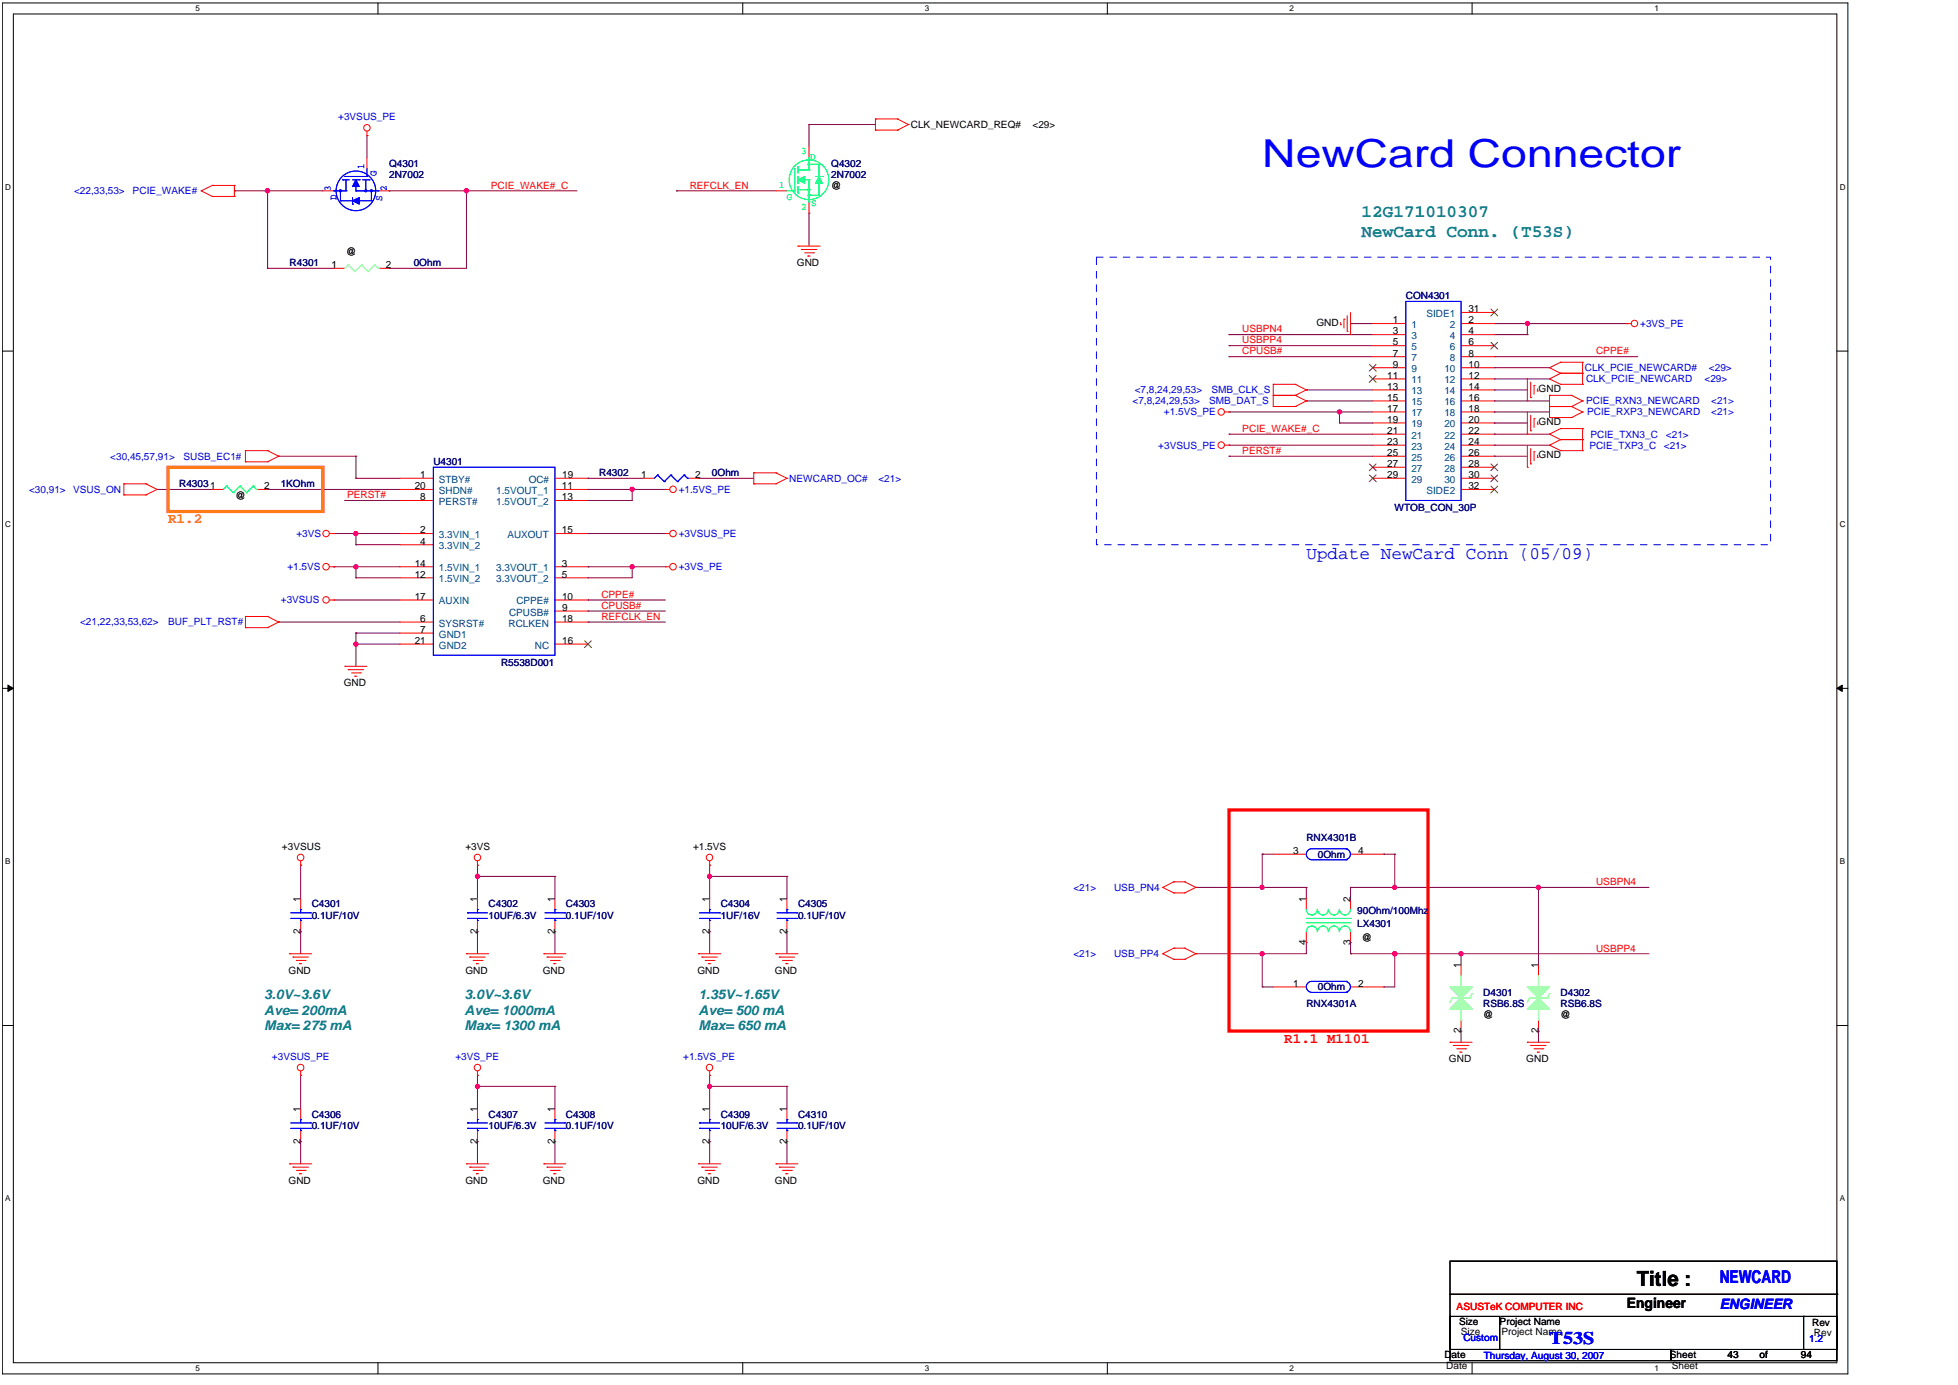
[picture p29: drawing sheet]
<svg xmlns="http://www.w3.org/2000/svg" width="297mm" height="210mm" viewBox="0 0 297 210" stroke-linecap="round" stroke-linejoin="round" font-family="sans-serif">
<defs><g id="words">
<text font-size="5.9" fill="#00f" x="191.5" y="25.3">NewCard Connector</text>
<text font-size="3.2" x="248.3" y="195">Title :</text>
<g font-size="2.7" fill="#008080">
<text x="206.5" y="32.9">12G171010307</text>
<text x="206.5" y="35.9">NewCard Conn. (T53S)</text>
</g>
<g font-size="2.7" fill="#00f">
<text x="198.2" y="84.7">Update NewCard Conn (05/09)</text>
<text x="260.9" y="194.6">NEWCARD</text>
<text x="235" y="203.8">T53S</text>
</g>
<text font-size="2.2" fill="#ff8000" x="25.5" y="79.4">R1.2</text>
<text font-size="2.2" fill="#f00" x="194.8" y="158.1">R1.1 M1101</text>
<text font-size="2.2" x="246.8" y="198.3">Engineer</text>
<text font-size="2.2" fill="#00f" x="260.9" y="198.5">ENGINEER</text>
<g font-size="2" fill="#008080">
<text x="40.1" y="151.5">3.0V~3.6V</text>
<text x="40.1" y="153.9">Ave= 200mA</text>
<text x="70.5" y="151.5">3.0V~3.6V</text>
<text x="70.5" y="153.9">Ave= 1000mA</text>
<text x="106" y="151.5">1.35V~1.65V</text>
<text x="106" y="153.9">Ave= 500 mA</text>
<text x="40.1" y="156.2">Max= 275 mA</text>
<text x="70.5" y="156.2">Max= 1300 mA</text>
<text x="106" y="156.2">Max= 650 mA</text>
</g>
<g font-size="1.5" fill="#00f">
<text x="51.3" y="18.2">+3VSUS_PE</text>
<text x="11.2" y="29.5">&lt;22,33,53&gt;</text>
<text x="20.1" y="29.5">PCIE_WAKE#</text>
<text x="50.2" y="28.9" transform="rotate(-90 50.2 28.9)">3</text>
<text x="55.3" y="25.6" transform="rotate(-90 55.3 25.6)">1</text>
<text x="57.1" y="26.8" transform="rotate(-90 57.1 26.8)">G</text>
<text x="58.7" y="28.9" transform="rotate(-90 58.7 28.9)">2</text>
<text x="51" y="30.3" transform="rotate(-90 51 30.3)">D</text>
<text x="58" y="30.4" transform="rotate(-90 58 30.4)">S</text>
<text x="248.8" y="49.6">+3VS_PE</text>
<text x="172.1" y="59.6">&lt;7,8,24,29,53&gt;</text>
<text x="183.7" y="59.6">SMB_CLK_S</text>
<text x="240.4" y="56.3">CLK_PCIE_NEWCARD#</text>
<text x="240.6" y="58">CLK_PCIE_NEWCARD</text>
<text x="258.5" y="58">&lt;29&gt;</text>
<text x="259.2" y="56.3">&lt;29&gt;</text>
<text x="171.8" y="61.3">&lt;7,8,24,29,53&gt;</text>
<text x="176.5" y="63">+1.5VS_PE</text>
<text x="183.4" y="61.3">SMB_DAT_S</text>
<text x="240.6" y="61.3">PCIE_RXN3_NEWCARD</text>
<text x="240.7" y="63">PCIE_RXP3_NEWCARD</text>
<text x="259.6" y="63">&lt;21&gt;</text>
<text x="259.6" y="61.3">&lt;21&gt;</text>
<text x="16.7" y="69.7">&lt;30,45,57,91&gt;</text>
<text x="27.8" y="69.7">SUSB_EC1#</text>
<text x="175.7" y="68">+3VSUS_PE</text>
<text x="241.1" y="68">PCIE_TXP3_C</text>
<text x="241.3" y="66.3">PCIE_TXN3_C</text>
<text x="252.4" y="68">&lt;21&gt;</text>
<text x="252.7" y="66.3">&lt;21&gt;</text>
<text x="4.4" y="74.7">&lt;30,91&gt;</text>
<text x="11.1" y="74.7">VSUS_ON</text>
<text x="102.9" y="74.7">+1.5VS_PE</text>
<text x="119.7" y="73">NEWCARD_OC#</text>
<text x="133.2" y="73">&lt;21&gt;</text>
<text x="45" y="81.4">+3VS</text>
<text x="102.9" y="81.4">+3VSUS_PE</text>
<text x="43.6" y="86.4">+1.5VS</text>
<text x="102.9" y="86.4">+3VS_PE</text>
<text x="12.1" y="94.8">&lt;21,22,33,53,62&gt;</text>
<text x="25.5" y="94.8">BUF_PLT_RST#</text>
<text x="42.6" y="91.5">+3VSUS</text>
<text x="162.8" y="135.1">&lt;21&gt;</text>
<text x="169" y="135.1">USB_PN4</text>
<text x="162.8" y="145.1">&lt;21&gt;</text>
<text x="169" y="145.1">USB_PP4</text>
<text x="41.2" y="160.7">+3VSUS_PE</text>
<text x="69.1" y="160.7">+3VS_PE</text>
<text x="103.6" y="160.7">+1.5VS_PE</text>
<text x="222" y="203.3">Custom</text>
<text x="274.4" y="203.5">1.2</text>
<text x="225.1" y="206">Thursday, August 30, 2007</text>
</g>
<g font-size="1.5" fill="#00ff80">
<text x="121.5" y="23.4">3</text>
<text x="118.2" y="28.5">1</text>
<text x="122.9" y="24.2">D</text>
<text x="119.4" y="30.3">G</text>
<text x="121.5" y="31.8">2</text>
<text x="123" y="31.2">S</text>
</g>
<g font-size="1.5">
<text x="138.1" y="19.4">CLK_NEWCARD_REQ#</text>
<text x="156.6" y="19.4">&lt;29&gt;</text>
<text x="126.1" y="28.7">@</text>
<text x="50.3" y="40.7">1</text>
<text x="52.5" y="38.7">@</text>
<text x="58.5" y="40.7">2</text>
<text x="120.9" y="40.3">GND</text>
<text x="222.7" y="47.3">31</text>
<text x="199.7" y="49.4">GND</text>
<text x="211.3" y="52.4">5</text>
<text x="211.3" y="50.7">3</text>
<text x="211.3" y="49">1</text>
<text x="222.8" y="52.4">6</text>
<text x="222.8" y="50.7">4</text>
<text x="222.8" y="49">2</text>
<text x="210.4" y="59.1">13</text>
<text x="210.4" y="57.4">11</text>
<text x="211.3" y="55.7">9</text>
<text x="211.3" y="54.1">7</text>
<text x="222.8" y="59.1">14</text>
<text x="222.8" y="57.4">12</text>
<text x="222.8" y="55.7">10</text>
<text x="222.8" y="54.1">8</text>
<text x="233.4" y="59.5">GND</text>
<text x="210.4" y="65.8">21</text>
<text x="210.4" y="64.1">19</text>
<text x="210.4" y="62.4">17</text>
<text x="210.4" y="60.8">15</text>
<text x="222.8" y="65.8">22</text>
<text x="222.8" y="64.1">20</text>
<text x="222.8" y="62.4">18</text>
<text x="222.8" y="60.8">16</text>
<text x="233.4" y="64.5">GND</text>
<text x="210.4" y="70.8">27</text>
<text x="210.4" y="69.1">25</text>
<text x="210.4" y="67.5">23</text>
<text x="222.8" y="70.8">28</text>
<text x="222.8" y="69.1">26</text>
<text x="222.8" y="67.5">24</text>
<text x="233.4" y="69.5">GND</text>
<text x="35.7" y="75.6">@</text>
<text x="40.1" y="74.2">2</text>
<text x="62.9" y="74.2">20</text>
<text x="63.8" y="75.9">8</text>
<text x="63.8" y="72.5">1</text>
<text x="85.2" y="75.9">13</text>
<text x="85.2" y="74.2">11</text>
<text x="85.3" y="72.5">19</text>
<text x="97.3" y="72.5">1</text>
<text x="105.4" y="72.5">2</text>
<text x="210.4" y="72.5">29</text>
<text x="222.7" y="74.2">32</text>
<text x="222.8" y="72.5">30</text>
<text x="63.8" y="82.6">4</text>
<text x="63.8" y="80.9">2</text>
<text x="85.2" y="80.9">15</text>
<text x="62.9" y="85.9">14</text>
<text x="62.9" y="87.6">12</text>
<text x="85.2" y="87.6">5</text>
<text x="85.2" y="85.9">3</text>
<text x="62.9" y="90.9">17</text>
<text x="63.8" y="96">7</text>
<text x="63.8" y="94.3">6</text>
<text x="85.2" y="94.3">18</text>
<text x="85.2" y="92.6">9</text>
<text x="85.3" y="90.9">10</text>
<text x="62.9" y="97.6">21</text>
<text x="85.3" y="97.6">16</text>
<text x="52.1" y="104.1">GND</text>
<text x="42.8" y="128.9">+3VSUS</text>
<text x="70.6" y="128.9">+3VS</text>
<text x="105.1" y="128.9">+1.5VS</text>
<text x="196.1" y="129.5">3</text>
<text x="206" y="129.5">4</text>
<text x="45.6" y="136.7" transform="rotate(-90 45.6 136.7)">1</text>
<text x="72.4" y="136.7" transform="rotate(-90 72.4 136.7)">1</text>
<text x="84.2" y="136.7" transform="rotate(-90 84.2 136.7)">1</text>
<text x="107.6" y="136.7" transform="rotate(-90 107.6 136.7)">1</text>
<text x="119.4" y="136.7" transform="rotate(-90 119.4 136.7)">1</text>
<text x="198.1" y="136.7" transform="rotate(-90 198.1 136.7)">1</text>
<text x="204.8" y="136.7" transform="rotate(-90 204.8 136.7)">2</text>
<text x="45.6" y="141.6" transform="rotate(-90 45.6 141.6)">2</text>
<text x="72.4" y="141.6" transform="rotate(-90 72.4 141.6)">2</text>
<text x="84.2" y="141.6" transform="rotate(-90 84.2 141.6)">2</text>
<text x="107.6" y="141.6" transform="rotate(-90 107.6 141.6)">2</text>
<text x="119.4" y="141.6" transform="rotate(-90 119.4 141.6)">2</text>
<text x="198.1" y="143.3" transform="rotate(-90 198.1 143.3)">4</text>
<text x="204.8" y="143.3" transform="rotate(-90 204.8 143.3)">3</text>
<text x="206.6" y="142.6">@</text>
<text x="43.8" y="147.6">GND</text>
<text x="70.6" y="147.6">GND</text>
<text x="82.3" y="147.6">GND</text>
<text x="105.8" y="147.6">GND</text>
<text x="117.5" y="147.6">GND</text>
<text x="196.1" y="149.6">1</text>
<text x="206" y="149.6">2</text>
<text x="221.6" y="146.8" transform="rotate(-90 221.6 146.8)">1</text>
<text x="233.4" y="146.8" transform="rotate(-90 233.4 146.8)">1</text>
<text x="225" y="154.4">@</text>
<text x="236.7" y="154.4">@</text>
<text x="219.8" y="161.1">GND</text>
<text x="221.6" y="156.7" transform="rotate(-90 221.6 156.7)">2</text>
<text x="231.5" y="161.1">GND</text>
<text x="233.4" y="156.7" transform="rotate(-90 233.4 156.7)">2</text>
<text x="45.6" y="173.4" transform="rotate(-90 45.6 173.4)">2</text>
<text x="45.6" y="168.6" transform="rotate(-90 45.6 168.6)">1</text>
<text x="72.4" y="173.4" transform="rotate(-90 72.4 173.4)">2</text>
<text x="72.4" y="168.6" transform="rotate(-90 72.4 168.6)">1</text>
<text x="84.2" y="173.4" transform="rotate(-90 84.2 173.4)">2</text>
<text x="84.2" y="168.6" transform="rotate(-90 84.2 168.6)">1</text>
<text x="107.6" y="173.4" transform="rotate(-90 107.6 173.4)">2</text>
<text x="107.6" y="168.6" transform="rotate(-90 107.6 168.6)">1</text>
<text x="119.4" y="173.4" transform="rotate(-90 119.4 173.4)">2</text>
<text x="119.4" y="168.6" transform="rotate(-90 119.4 168.6)">1</text>
<text x="43.8" y="179.5">GND</text>
<text x="70.6" y="179.5">GND</text>
<text x="82.3" y="179.5">GND</text>
<text x="105.8" y="179.5">GND</text>
<text x="117.5" y="179.5">GND</text>
<text x="221.3" y="200.9">Size</text>
<text x="221.6" y="202.4">Size</text>
<text x="227.5" y="200.9">Project Name</text>
<text x="227.7" y="202.4">Project Name</text>
<text x="274.9" y="201.1">Rev</text>
<text x="275.1" y="202.6">Rev</text>
<text x="219.1" y="206">Date</text>
<text x="219.4" y="207.5">Date</text>
<text x="253.3" y="206">Sheet</text>
<text x="253.6" y="207.5">Sheet</text>
<text x="262" y="206">43</text>
<text x="266.9" y="206">of</text>
<text x="273.2" y="206">94</text>
</g>
<g font-size="1.5" fill="#000080">
<text x="59" y="25.3">Q4301</text>
<text x="59" y="27">2N7002</text>
<text x="126.1" y="25.3">Q4302</text>
<text x="126.1" y="27">2N7002</text>
<text x="43.9" y="40.3">R4301</text>
<text x="62.8" y="40.3">0Ohm</text>
<text x="213.2" y="45.4">CON4301</text>
<text x="65.7" y="70.5">U4301</text>
<text x="27.2" y="73.9">R43031</text>
<text x="42.6" y="73.9">1KOhm</text>
<text x="90.9" y="72.2">R4302</text>
<text x="108" y="72.2">0Ohm</text>
<text x="211.5" y="77.6">WTOB_CON_30P</text>
<text x="76" y="101">R5538D001</text>
<text x="198.2" y="127.5">RNX4301B</text>
<text x="199.9" y="130.1">0Ohm</text>
<text x="47.3" y="137.6">C4301</text>
<text x="74.1" y="137.6">C4302</text>
<text x="85.8" y="137.6">C4303</text>
<text x="109.3" y="137.6">C4304</text>
<text x="121" y="137.6">C4305</text>
<text x="47.3" y="139.3">0.1UF/10V</text>
<text x="74.1" y="139.3">10UF/6.3V</text>
<text x="85.8" y="139.3">0.1UF/10V</text>
<text x="109.3" y="139.3">1UF/16V</text>
<text x="121" y="139.3">0.1UF/10V</text>
<text x="205.9" y="140.6">LX4301</text>
<text x="205.9" y="138.6">90Ohm/100Mhz</text>
<text x="198.2" y="152.7">RNX4301A</text>
<text x="199.9" y="150.1">0Ohm</text>
<text x="225" y="151">D4301</text>
<text x="225" y="152.7">RSB6.8S</text>
<text x="236.7" y="151">D4302</text>
<text x="236.7" y="152.7">RSB6.8S</text>
<text x="47.3" y="169.4">C4306</text>
<text x="47.3" y="171.1">0.1UF/10V</text>
<text x="74.1" y="169.4">C4307</text>
<text x="74.1" y="171.1">10UF/6.3V</text>
<text x="85.8" y="169.4">C4308</text>
<text x="85.8" y="171.1">0.1UF/10V</text>
<text x="109.3" y="169.4">C4309</text>
<text x="109.3" y="171.1">10UF/6.3V</text>
<text x="121" y="169.4">C4310</text>
<text x="121" y="171.1">0.1UF/10V</text>
</g>
<g font-size="1.5" fill="#f00">
<text x="74.5" y="28.6">PCIE_WAKE#_C</text>
<text x="104.6" y="28.6">REFCLK_EN</text>
<text x="188.4" y="50.4">USBPN4</text>
<text x="188.4" y="52.1">USBPP4</text>
<text x="188.4" y="53.7">CPUSB#</text>
<text x="242.1" y="53.7">CPPE#</text>
<text x="188.4" y="65.5">PCIE_WAKE#_C</text>
<text x="188.4" y="68.8">PERST#</text>
<text x="52.7" y="75.5">PERST#</text>
<text x="91.2" y="90.6">CPPE#</text>
<text x="91.2" y="92.3">CPUSB#</text>
<text x="91.2" y="94">REFCLK_EN</text>
<text x="242.1" y="134.2">USBPN4</text>
<text x="242.1" y="144.3">USBPP4</text>
<text x="221" y="198.6">ASUSTeK COMPUTER INC</text>
</g>
<g font-size="1.5" fill="#004080">
<text x="214.1" y="53.1">5</text>
<text x="214.1" y="51.4">3</text>
<text x="214.1" y="49.7">1</text>
<text x="216.4" y="48.1">SIDE1</text>
<text x="219.9" y="53.1">6</text>
<text x="219.9" y="51.4">4</text>
<text x="219.9" y="49.7">2</text>
<text x="214.1" y="59.8">13</text>
<text x="214.1" y="58.1">11</text>
<text x="214.1" y="56.4">9</text>
<text x="214.1" y="54.8">7</text>
<text x="219.1" y="59.8">14</text>
<text x="219.1" y="58.1">12</text>
<text x="219.1" y="56.4">10</text>
<text x="219.9" y="54.8">8</text>
<text x="214.1" y="64.8">19</text>
<text x="214.1" y="63.1">17</text>
<text x="214.1" y="61.5">15</text>
<text x="219.1" y="64.8">20</text>
<text x="219.1" y="63.1">18</text>
<text x="219.1" y="61.5">16</text>
<text x="214.1" y="71.5">27</text>
<text x="214.1" y="69.9">25</text>
<text x="214.1" y="68.2">23</text>
<text x="214.1" y="66.5">21</text>
<text x="219.1" y="71.5">28</text>
<text x="219.1" y="69.9">26</text>
<text x="219.1" y="68.2">24</text>
<text x="219.1" y="66.5">22</text>
<text x="66.6" y="76.6">PERST#</text>
<text x="66.6" y="73.2">STBY#</text>
<text x="66.6" y="74.9">SHDN#</text>
<text x="75.3" y="76.6">1.5VOUT_2</text>
<text x="75.3" y="74.9">1.5VOUT_1</text>
<text x="80.2" y="73.2">OC#</text>
<text x="214.1" y="73.2">29</text>
<text x="216.4" y="74.9">SIDE2</text>
<text x="219.1" y="73.2">30</text>
<text x="66.6" y="83.3">3.3VIN_2</text>
<text x="66.6" y="81.6">3.3VIN_1</text>
<text x="77" y="81.6">AUXOUT</text>
<text x="66.6" y="86.6">1.5VIN_1</text>
<text x="66.6" y="88.3">1.5VIN_2</text>
<text x="75.3" y="88.3">3.3VOUT_2</text>
<text x="75.3" y="86.6">3.3VOUT_1</text>
<text x="66.6" y="95">SYSRST#</text>
<text x="66.6" y="91.7">AUXIN</text>
<text x="77.1" y="95">RCLKEN</text>
<text x="77.2" y="93.3">CPUSB#</text>
<text x="78.3" y="91.7">CPPE#</text>
<text x="66.6" y="96.7">GND1</text>
<text x="66.6" y="98.3">GND2</text>
<text x="81.1" y="98.3">NC</text>
</g>
<g font-size="1.2">
<text x="29.7" y="1.7">5</text>
<text x="140.3" y="1.7">3</text>
<text x="195.6" y="1.7">2</text>
<text x="250.9" y="1.7">1</text>
<text x=".8" y="28.7">D</text>
<text x="279.1" y="28.7">D</text>
<text x=".8" y="79.9">C</text>
<text x="279.1" y="79.9">C</text>
<text x=".8" y="131">B</text>
<text x="279.1" y="131">B</text>
<text x=".8" y="182.1">A</text>
<text x="279.1" y="182.1">A</text>
<text x="29.7" y="207.9">5</text>
<text x="140.3" y="207.9">3</text>
<text x="195.6" y="207.9">2</text>
<text x="250.9" y="207.9">1</text>
</g>
</g></defs>
<path d="M.4 .4h279.9v207.9h-279.9zM2 2.1h276.6v204.5h-276.6z" fill="none" stroke="#000" stroke-width=".15"/>
<g fill="#fff">
<path d="M29.7 .6h.6v1.4h-.6z"/>
<path d="M29.7 206.8h.6v1.3h-.6z"/>
</g>
<path d="M57.3 .4v1.7M57.3 206.6v1.7" fill="none" stroke="#000" stroke-width=".15"/>
<g fill="#fff">
<path d="M85 .6h.6v1.4h-.6z"/>
<path d="M85 206.8h.6v1.3h-.6z"/>
</g>
<path d="M112.7 .4v1.7M112.7 206.6v1.7" fill="none" stroke="#000" stroke-width=".15"/>
<g fill="#fff">
<path d="M140.3 .6h.7v1.4h-.7z"/>
<path d="M140.3 206.8h.7v1.3h-.7z"/>
</g>
<path d="M168 .4v1.7M168 206.6v1.7" fill="none" stroke="#000" stroke-width=".15"/>
<g fill="#fff">
<path d="M195.6 .6h.7v1.4h-.7z"/>
<path d="M195.6 206.8h.7v1.3h-.7z"/>
</g>
<path d="M223.3 .4v1.7M223.3 206.6v1.7" fill="none" stroke="#000" stroke-width=".15"/>
<g fill="#fff">
<path d="M250.9 .6h.7v1.4h-.7z"/>
<path d="M250.9 206.8h.7v1.3h-.7z"/>
<path d="M.8 27.7h.8v1.3h-.8z"/>
<path d="M279 27.7h.9v1.3h-.9z"/>
<path d="M.8 78.8h.8v1.3h-.8z"/>
<path d="M279 78.8h.9v1.3h-.9z"/>
</g>
<path d="M.4 53.2h1.6M278.6 53.2h1.7" fill="none" stroke="#000" stroke-width=".15"/>
<g fill="#fff">
<path d="M.8 129.9h.8v1.4h-.8z"/>
<path d="M279 129.9h.8v1.4h-.8z"/>
</g>
<path d="M.4 104.4h1.6M1.2 103.9l.8 .5-.8 .4zM278.6 104.4h1.7M278.6 104.4l.8-.5v.9z" fill="none" stroke="#000" stroke-width=".15"/>
<path d="M1.2 103.9l.8 .5-.8 .4zM278.6 104.4l.8-.5v.9z" fill="#000"/>
<g fill="#fff">
<path d="M.8 181h.8v1.4h-.8z"/>
<path d="M279 181h.8v1.4h-.8z"/>
</g>
<path d="M.4 155.5h1.6M278.6 155.5h1.7" fill="none" stroke="#000" stroke-width=".15"/>
<g fill="none" stroke="#800040" stroke-width=".15">
<path d="M89.2 74.2h.1M89.2 74.2h6.7M50.6 80.9h.1M50.6 85.9h.1M50.6 80.9h3.4M50.6 85.9h3.4M54 96h.1M54 96v1.7M89.2 85.9h.1M89.2 85.9h6.7M45.6 131.2h.1M45.6 131.2v5"/>
<path d="M107.6 132.9h.1M107.6 132.9h11.8M119.4 132.9h.1M119.4 132.9v3.3M45.6 141.3h.1M45.6 141.3v3.3M72.4 141.3h.1M72.4 141.3v3.3M84.2 141.3h.1M84.2 141.3v3.3M72.4 164.7h.1M72.4 173.1h.1"/>
<path d="M72.4 164.7v3.4M72.4 173.1v3.4M84.2 173.1h.1M84.2 164.7h.1M84.2 164.7v3.4M84.2 173.1v3.4"/>
</g>
<circle cx="107.6" cy="132.9" r=".32" fill="#f0f"/>
<circle cx="107.6" cy="132.9" r=".32" fill="none" stroke="#f0f" stroke-width=".15"/>
<g fill="none" stroke="#800040" stroke-width=".15">
<path d="M72.4 132.9h.1M72.4 132.9v3.3M107.6 132.9h.1M107.6 132.9v3.3M107.6 141.3h.1M107.6 141.3v3.3M119.4 141.3h.1M119.4 141.3v3.3M45.6 173.1h.1M45.6 173.1v3.4M107.6 173.1h.1M107.6 164.7h.1"/>
<path d="M107.6 164.7v3.4M107.6 173.1v3.4M107.6 164.7h11.8M119.4 164.7h.1M119.4 173.1h.1M119.4 164.7v3.4M119.4 173.1v3.4"/>
</g>
<circle cx="107.6" cy="164.7" r=".32" fill="#f0f"/>
<circle cx="107.6" cy="164.7" r=".32" fill="none" stroke="#f0f" stroke-width=".15"/>
<path d="M45.6 163h.1M45.6 163v5.1M72.4 164.7h.1M72.4 164.7h11.8" fill="none" stroke="#800040" stroke-width=".15"/>
<circle cx="72.4" cy="164.7" r=".32" fill="#f0f"/>
<circle cx="72.4" cy="164.7" r=".32" fill="none" stroke="#f0f" stroke-width=".15"/>
<path d="M72.4 132.9h.1M72.4 132.9h11.8" fill="none" stroke="#800040" stroke-width=".15"/>
<circle cx="72.4" cy="132.9" r=".32" fill="#f0f"/>
<circle cx="72.4" cy="132.9" r=".32" fill="none" stroke="#f0f" stroke-width=".15"/>
<path d="M89.2 75.9h.1M89.2 75.9h6.7M95.9 74.2h5M95.9 74.2h.1M54 80.9h.1M54 80.9h6.7M89.2 80.9h11.7M89.2 80.9h.1M95.9 85.9h.1M95.9 85.9v1.7M84.2 132.9h.1M84.2 132.9v3.3" fill="none" stroke="#800040" stroke-width=".15"/>
<circle cx="54" cy="80.9" r=".32" fill="#f0f"/>
<circle cx="54" cy="80.9" r=".32" fill="none" stroke="#f0f" stroke-width=".15"/>
<path d="M54 85.9h.1M54 85.9h6.7" fill="none" stroke="#800040" stroke-width=".15"/>
<circle cx="54" cy="85.9" r=".33" fill="#f0f"/>
<circle cx="54" cy="85.9" r=".33" fill="none" stroke="#f0f" stroke-width=".15"/>
<g fill="none" stroke="#800040" stroke-width=".15">
<path d="M95.9 74.2h.1M95.9 74.2v1.7M54 85.9h.1M54 87.6h.1M54 96h.1M54 85.9v1.7M54 87.6h6.7M54 96h6.7M89.2 91h11.7M89.2 92.6h11.7M89.2 94.3h11.7M89.2 91h.1"/>
<path d="M89.2 92.6h.1M89.2 94.3h.1"/>
</g>
<circle cx="95.9" cy="74.2" r=".32" fill="#f0f"/>
<circle cx="95.9" cy="74.2" r=".32" fill="none" stroke="#f0f" stroke-width=".15"/>
<path d="M54 97.7h.1M54 97.7v3.3M89.2 87.6h.1M89.2 87.6h6.7M95.9 85.9h5M95.9 85.9h.1" fill="none" stroke="#800040" stroke-width=".15"/>
<circle cx="95.9" cy="85.9" r=".33" fill="#f0f"/>
<circle cx="95.9" cy="85.9" r=".33" fill="none" stroke="#f0f" stroke-width=".15"/>
<path d="M52.3 75.9h8.4M52.3 75.9h.1M42.3 94.3h.1M42.3 94.3h18.4M54 80.9h.1M54 82.6h.1M54 97.7h.1M54 80.9v1.7M54 82.6h6.7M54 97.7h6.7" fill="none" stroke="#800040" stroke-width=".15"/>
<circle cx="54" cy="97.7" r=".32" fill="#f0f"/>
<circle cx="54" cy="97.7" r=".32" fill="none" stroke="#f0f" stroke-width=".15"/>
<g fill="none" stroke="#800040" stroke-width=".15">
<path d="M40.6 74.2h.1M40.6 74.2h20.1M42.3 69.2h.1M42.3 69.2h11.7M89.2 72.5h8.4M89.2 72.5h.1M105.9 72.5h8.4M105.9 72.5h.1M72.4 131.2h.1M72.4 131.2v1.7M107.6 131.2h.1M107.6 131.2v1.7"/>
<path d="M209.9 129.5h1.7M209.9 129.5h.1M211.6 129.5h.1M211.6 129.5v5.1M233.4 134.6h.1M233.4 134.6h16.7M72.4 163h.1M72.4 163v1.7M107.6 163h.1M107.6 163v1.7"/>
</g>
<circle cx="233.3" cy="134.5" r=".32" fill="#f0f"/>
<circle cx="233.3" cy="134.5" r=".32" fill="none" stroke="#f0f" stroke-width=".15"/>
<path d="M209.9 149.6h.1M211.6 144.6h.1M211.6 144.6v5h-1.7" fill="none" stroke="#800040" stroke-width=".15"/>
<circle cx="211.6" cy="144.6" r=".33" fill="#f0f"/>
<circle cx="211.6" cy="144.6" r=".33" fill="none" stroke="#f0f" stroke-width=".15"/>
<path d="M221.6 144.6h.1M221.6 144.6h28.5" fill="none" stroke="#800040" stroke-width=".15"/>
<circle cx="221.6" cy="144.6" r=".33" fill="#f0f"/>
<circle cx="221.6" cy="144.6" r=".33" fill="none" stroke="#f0f" stroke-width=".15"/>
<path d="M191.5 149.6h1.6M191.5 149.6h.1M191.5 144.6h.1M191.5 144.6v5" fill="none" stroke="#800040" stroke-width=".15"/>
<circle cx="191.4" cy="144.6" r=".32" fill="#f0f"/>
<circle cx="191.4" cy="144.6" r=".32" fill="none" stroke="#f0f" stroke-width=".15"/>
<path d="M191.5 129.5h.1M191.5 129.5v5.1M191.5 144.6h6.6M191.5 144.6h.1" fill="none" stroke="#800040" stroke-width=".15"/>
<circle cx="191.4" cy="134.5" r=".32" fill="#f0f"/>
<circle cx="191.4" cy="134.5" r=".32" fill="none" stroke="#f0f" stroke-width=".15"/>
<g fill="none" stroke="#800040" stroke-width=".15">
<path d="M181.4 134.6h16.7M181.4 134.6h.1M191.5 129.5h1.6M191.5 129.5h.1M191.5 134.6h.1M198.1 134.6h.1M198.1 134.6v1.6M204.9 134.6h.1M204.9 134.6v1.6M204.9 134.6h28.5M211.6 134.6h.1M233.4 134.6h.1"/>
<path d="M233.4 134.6v11.7M181.4 144.6h10.1M181.4 144.6h.1M198.1 142.9h.1M198.1 142.9v1.7M204.9 144.6h.1M204.9 142.9h.1M204.9 142.9v1.7M204.9 144.6h6.7M221.6 144.6h.1M221.6 156.3h.1M221.6 144.6v1.7"/>
<path d="M221.6 156.3v1.7M233.4 156.3h.1M233.4 156.3v1.7"/>
</g>
<circle cx="211.6" cy="134.5" r=".33" fill="#f0f"/>
<circle cx="211.6" cy="134.5" r=".33" fill="none" stroke="#f0f" stroke-width=".15"/>
<path d="M211.6 144.6h10M211.6 144.6h.1" fill="none" stroke="#800040" stroke-width=".15"/>
<circle cx="211.6" cy="144.6" r=".33" fill="#f0f"/>
<circle cx="211.6" cy="144.6" r=".33" fill="none" stroke="#f0f" stroke-width=".15"/>
<path d="M122.7 18.9h10.1M122.7 18.9h.1M122.7 18.9v3.3M40.6 28.9h8.4M40.6 28.9h.1M102.6 28.9h.1M102.6 28.9h15.1M122.7 32.3h.1M122.7 32.3v5" fill="none" stroke="#800040" stroke-width=".15"/>
<circle cx="40.6" cy="28.9" r=".32" fill="#f0f"/>
<circle cx="40.6" cy="28.9" r=".32" fill="none" stroke="#f0f" stroke-width=".15"/>
<path d="M40.6 28.9h.1M40.6 28.9v11.8M55.7 20.6h.1M55.7 20.6v3.3M70.8 28.9h16.7M70.8 28.9h.1M70.8 28.9v11.8h-11.8M40.6 40.7h10M40.6 40.7h.1M59 40.7h.1" fill="none" stroke="#800040" stroke-width=".15"/>
<circle cx="70.7" cy="28.9" r=".33" fill="#f0f"/>
<circle cx="70.7" cy="28.9" r=".33" fill="none" stroke="#f0f" stroke-width=".15"/>
<g fill="none" stroke="#800040" stroke-width=".15">
<path d="M35.6 28.9h5M35.6 28.9h.1M59 28.9h.1M59 28.9h11.8M186.4 50.7h.1M186.4 52.4h.1M186.4 54.1h.1M186.4 50.7h21.8M186.4 52.4h21.8M186.4 54.1h21.8M198.1 59.1h.1M198.1 59.1h10.1"/>
<path d="M204.9 49.1h.1M204.9 49.1h3.3M198.1 60.8h.1M198.1 60.8h10.1M203.2 62.5h.1M203.2 62.5h5M50.6 91h.1M50.6 91h10.1"/>
</g>
<circle cx="203.2" cy="62.5" r=".33" fill="#f0f"/>
<circle cx="203.2" cy="62.5" r=".33" fill="none" stroke="#f0f" stroke-width=".15"/>
<g fill="none" stroke="#800040" stroke-width=".15">
<path d="M226.7 57.4h8.3M226.7 55.8h8.3M226.7 59.1h5M226.7 57.4h.1M226.7 55.8h.1M226.7 59.1h.1M226.7 54.1h.1M226.7 49.1h5M226.7 54.1h21.7M231.7 49.1h.1M186.4 62.5h16.8M186.4 65.8h.1"/>
<path d="M186.4 67.5h.1M186.4 69.2h.1M186.4 62.5h.1M186.4 65.8h21.8M186.4 67.5h21.8M186.4 69.2h21.8M203.2 62.5h.1M203.2 64.1h.1M203.2 62.5v1.6M203.2 64.1h5M226.7 65.8h8.3M226.7 67.5h8.3"/>
<path d="M226.7 62.5h8.3M226.7 60.8h8.3M226.7 64.1h5M226.7 69.2h5M226.7 64.1h.1M226.7 67.5h.1M226.7 65.8h.1M226.7 69.2h.1M226.7 60.8h.1M226.7 62.5h.1"/>
</g>
<circle cx="231.7" cy="49" r=".32" fill="#f0f"/>
<circle cx="231.7" cy="49" r=".32" fill="none" stroke="#f0f" stroke-width=".15"/>
<path d="M226.7 50.7h5M231.7 50.7h.1M231.7 49.1h.1M231.7 49.1v1.6M231.7 49.1h15.1M246.8 49.1h.1M23.8 74.2h8.4M23.8 74.2h.1M54 69.2h.1M54 72.5h.1M54 69.2v3.3M54 72.5h6.7" fill="none" stroke="#800040" stroke-width=".15"/>
<g fill="none" stroke="#f00" stroke-width=".15">
<path d="M55.7 19.9v.7M132.8 18h.1M132.8 19.7h.1M132.8 18v1.7M132.8 19.7h3.3M132.8 18h3.3M136.1 18l1.7 .9M136.1 18h.1M136.1 19.7h.1M137.8 18.9h.1M137.8 18.9l-1.7 .8M30.5 28.9l1.7 .9"/>
<path d="M30.5 28.9h.1M32.2 28.1h.1M32.2 29.8h.1M32.2 28.1h3.4M32.2 29.8h3.4M32.2 28.1l-1.7 .8M35.6 28.1h.1M35.6 29.8h.1M35.6 28.1v1.7M55.7 20.6h.1M117.7 28.9h1.7M121 37.3h3.4"/>
<path d="M121 37.3h.1M121.5 37.8h2.4M121.5 37.8h.1M122.1 38.3h1.3M122.5 38.8h.4M122.5 38.8h.1M122.7 22.2v1.7M122.7 30.6v1.7M123.4 38.3h.1M193.1 59.9h3.4M193.1 59.9h.1M193.1 58.3h.1"/>
<path d="M193.1 58.3h3.4M193.1 58.3v3.3M196.5 58.3h.1M196.5 59.9h.1M196.5 58.3l1.6 .8M196.5 59.9l1.6 .9M198.1 59.1h.1M198.1 59.1l-1.6 .8M203.4 49.2h.1M203.4 48.9v.3M203.9 48.4h.1M203.9 48.4v1.3"/>
<path d="M204.3 50.2h.1M204.3 47.9v2.3M204.9 50.7h.1M204.9 47.4v3.3M231.7 57.4v3.4M232.2 57.9v2.4M232.7 58.4h.1M232.7 58.4v1.4M233.2 59.3h.1M233.2 59v.3M235 57.4h.1M235 55.8h.1"/>
<path d="M235 59.9h.1M235 57.4l1.7 .9M235 55.8l1.7 .8M235 59.9v3.4M235 59.9h3.4M236.7 56.6h.1M236.7 58.3h.1M236.7 54.9h.1M236.7 58.3h3.4M236.7 56.6h3.4M236.7 56.6l-1.7 .8M236.7 54.9l-1.7 .9"/>
<path d="M236.7 54.9h3.4M238.4 59.9l1.7 .9M238.4 59.9h.1M240.1 58.3h.1M240.1 56.6h.1M240.1 54.9h.1M240.1 54.9v3.4M246.8 49.1h.6M246.8 49.1h.1M18.8 75h.1M18.8 73.4h.1M18.8 73.4h3.3"/>
<path d="M18.8 73.4v1.6M18.8 75h3.3M22.1 73.4h.1M22.1 75h.1M22.1 73.4l1.7 .8M23.8 74.2h.1M23.8 74.2l-1.7 .8M37.2 70h.1M37.2 68.3h.1M37.2 68.3h3.4M37.2 68.3v1.7M37.2 70h3.4"/>
<path d="M40.6 68.3h.1M40.6 70h.1M40.6 68.3l1.7 .9M42.3 69.2h.1M42.3 69.2l-1.7 .8M60.7 74.2h5M60.7 75.9h5M60.7 72.5h5M84.2 74.2h5M84.2 75.9h5M84.2 72.5h5M100.9 74.2h.7"/>
<path d="M100.9 74.2h.1M114.3 71.7h3.4M114.3 71.7h.1M114.3 73.4h.1M114.3 71.7v1.7M114.3 73.4h3.4M117.7 71.7h.1M117.7 73.4h.1M117.7 71.7l1.7 .8M119.4 72.5l-1.7 .9M119.4 72.5h.1M185.7 62.5h.7"/>
<path d="M185.7 67.5h.7M186.4 62.5h.1M186.4 67.5h.1M193.1 61.6h3.4M193.1 61.6h.1M196.5 61.6h.1M198.1 60.8h.1M198.1 60.8l-1.6 .8M231.7 65.8h.1M231.7 60.8h.1M231.7 70.8h.1M231.7 62.5v3.3"/>
<path d="M231.7 67.5v3.3M232.2 65.3h.1M232.2 60.3h.1M232.2 70.3h.1M232.2 63v2.3M232.2 68v2.3M232.7 63.5h.1M232.7 68.5h.1M232.7 63.5v1.3M232.7 68.5v1.4M233.2 64.3h.1M233.2 69.3h.1"/>
<path d="M233.2 64v.3M233.2 69v.3M235 67.5h.1M235 65.8h.1M235 61.6h.1M235 63.3h.1M235 61.6h3.4M235 67.5l1.7 .8M235 65.8l1.7 .9M235 63.3h3.4M236.7 66.7h.1M236.7 68.3h.1"/>
<path d="M236.7 65h.1M236.7 68.3h3.4M236.7 66.7h3.4M236.7 66.7l-1.7 .8M236.7 65l-1.7 .8M236.7 65h3.4M238.4 61.6l1.7 .9M238.4 61.6h.1M238.4 63.3h.1M240.1 68.3h.1M240.1 66.7h.1M240.1 65h.1"/>
<path d="M240.1 62.5h.1M240.1 60.8h.1M240.1 65v3.3M240.1 62.5l-1.7 .8M240.1 60.8l-1.7 .8M37.2 95.2h.1M37.2 93.5h.1M37.2 93.5v1.7M37.2 93.5h3.4M37.2 95.2h3.4M40.6 93.5h.1M40.6 95.2h.1"/>
<path d="M40.6 93.5l1.7 .8M42.3 94.3h.1M42.3 94.3l-1.7 .9M50 80.9h.6M50 85.9h.6M50 91h.6M50.6 80.9h.1M50.6 85.9h.1M50.6 91h.1M60.7 80.9h5M60.7 85.9h5M60.7 91h5"/>
<path d="M60.7 82.6h5M60.7 87.6h5M60.7 96h5M60.7 94.3h5M60.7 97.7h5M84.2 80.9h5M84.2 85.9h5M84.2 91h5M84.2 87.6h5M84.2 94.3h5M84.2 97.7h5M84.2 92.6h5"/>
<path d="M100.9 80.9h.7M100.9 85.9h.7M100.9 80.9h.1M100.9 85.9h.1M52.3 101h3.4M52.3 101h.1M52.8 101.5h2.4M52.8 101.5h.1M53.3 102h1.4M53.8 102.5h.4M53.8 102.5h.1M54.7 102h.1"/>
<path d="M45.6 131.2h.1M45.6 130.5v.7M45.6 136.2v1.7M45.6 139.6v1.7M72.4 131.2h.1M72.4 130.5v.7M72.4 136.2v1.7M72.4 139.6v1.7M107.6 131.2h.1M107.6 130.5v.7M119.4 136.2v1.7M119.4 139.6v1.7"/>
<path d="M176.4 134.6l1.6 .8M176.4 134.6h.1M178 135.4h1.7M178 133.7h.1M178 135.4h.1M178 133.7h1.7M178 133.7l-1.6 .9M179.7 133.7h.1M179.7 135.4h.1M179.7 133.7l1.7 .9M181.4 134.6h.1M181.4 134.6l-1.7 .8"/>
<path d="M43.9 144.6h.1M43.9 144.6h3.4M44.4 145.1h.1M44.4 145.1h2.4M44.9 145.6h1.4M45.4 146.1h.4M45.4 146.1h.1M46.3 145.6h.1M70.8 144.6h3.3M70.8 144.6h.1M71.3 145.1h2.3M71.3 145.1h.1"/>
<path d="M71.8 145.6h1.3M72.3 146.1h.3M72.3 146.1h.1M73.1 145.6h.1M82.5 144.6h.1M82.5 144.6h3.3M83 145.1h.1M83 145.1h2.3M83.5 145.6h1.3M84 146.1h.3M84 146.1h.1M84.8 145.6h.1"/>
<path d="M105.9 144.6h3.4M105.9 144.6h.1M106.5 145.1h2.3M106.5 145.1h.1M107 145.6h1.3M107.5 146.1h.3M107.5 146.1h.1M108.3 145.6h.1M117.7 144.6h.1M117.7 144.6h3.3M118.2 145.1h.1M118.2 145.1h2.3"/>
<path d="M118.7 145.6h1.3M119.2 146.1h.3M119.2 146.1h.1M120 145.6h.1M176.4 144.6l1.6 .9M176.4 144.6h.1M178 145.5h1.7M178 143.8h.1M178 145.5h.1M178 143.8h1.7M178 143.8l-1.6 .8M179.7 143.8h.1"/>
<path d="M179.7 145.5h.1M179.7 143.8l1.7 .8M181.4 144.6h.1M181.4 144.6l-1.7 .9M193.1 149.6h5M204.9 149.6h5M219.9 158h3.4M219.9 158h.1M220.5 158.5h2.3M220.5 158.5h.1M221 159h1.3M221.5 159.5h.3"/>
<path d="M221.5 159.5h.1M222.3 159h.1M231.7 158h3.3M231.7 158h.1M232.2 158.5h2.3M232.2 158.5h.1M232.7 159h1.3M233.2 159.5h.3M233.2 159.5h.1M234 159h.1M43.9 176.5h.1M43.9 176.5h3.4"/>
<path d="M44.4 177h.1M44.4 177h2.4M44.9 177.5h1.4M45.4 178h.4M45.4 178h.1M45.6 163h.1M45.6 162.4v.6M46.3 177.5h.1M70.8 176.5h3.3M70.8 176.5h.1M71.3 177h2.3M71.3 177h.1"/>
<path d="M71.8 177.5h1.3M72.3 178h.3M72.3 178h.1M72.4 163h.1M72.4 162.4v.6M72.4 168.1v1.7M72.4 171.4v1.7M73.1 177.5h.1M82.5 176.5h.1M82.5 176.5h3.3M83 177h.1M83 177h2.3"/>
<path d="M83.5 177.5h1.3M84 178h.3M84 178h.1M84.8 177.5h.1M105.9 176.5h3.4M105.9 176.5h.1M106.5 177h2.3M106.5 177h.1M107 177.5h1.3M107.5 178h.3M107.5 178h.1M107.6 163h.1"/>
<path d="M107.6 162.4v.6M108.3 177.5h.1M117.7 176.5h.1M117.7 176.5h3.3M118.2 177h.1M118.2 177h2.3M118.7 177.5h1.3M119.2 178h.3M119.2 178h.1M119.4 168.1v1.7M119.4 171.4v1.7M120 177.5h.1"/>
<circle cx="55.7" cy="19.4" r=".49"/>
<circle cx="247.9" cy="49" r=".49"/>
<circle cx="102.1" cy="74.2" r=".49"/>
<circle cx="185.2" cy="67.5" r=".49"/>
<circle cx="185.2" cy="62.5" r=".49"/>
<circle cx="49.5" cy="85.9" r=".49"/>
<circle cx="49.5" cy="80.9" r=".49"/>
<circle cx="49.5" cy="91" r=".49"/>
<circle cx="102.1" cy="85.9" r=".5"/>
<circle cx="102.1" cy="80.9" r=".49"/>
<circle cx="45.6" cy="130" r=".5"/>
<circle cx="72.4" cy="130" r=".49"/>
<circle cx="107.6" cy="130" r=".49"/>
<circle cx="45.6" cy="161.9" r=".5"/>
<circle cx="72.4" cy="161.9" r=".49"/>
<circle cx="107.6" cy="161.9" r=".49"/>
</g>
<path d="M219.9 191.2h58.7v13.4h-58.7zM219.9 199.6h7.6v5h-7.6zM219.9 196.2h58.7M227.7 199.6h45.9M273.6 199.6h5v5h-5zM273.6 199.6h.1M278.6 196.2h.1M219.9 204.6h33.6v1.7h-33.6zM253.5 204.6h25.1v1.7h-25.1z" fill="none" stroke="#000" stroke-width=".15"/>
<path d="M166.3 39h102.3v43.6h-102.3z" fill="none" stroke="#00f" stroke-width=".15" stroke-dasharray="1 1 1 1 1 1 1 1"/>
<path d="M186.4 122.8h30.2v33.5h-30.2z" fill="none" stroke="#f00" stroke-width=".49"/>
<path d="M25.5 70.8h23.5v6.8h-23.5z" fill="none" stroke="#ff8000" stroke-width=".49"/>
<path d="M88.7 97.2l1 1M89.7 97.2l-1 1" fill="none" stroke="#804000" stroke-width=".15"/>
<g fill="none" stroke="#00f" stroke-width=".15">
<path d="M65.7 70.8h18.5v28.6h-18.5zM44.1 138.4h3M44.1 139.3h3M45.6 137.9h.1M45.6 139.6h.1M45.6 137.9v.5M45.6 139.3v.3M47.1 138.4h.1M47.1 139.3h.1M70.9 138.4h3M70.9 139.3h3M70.9 138.4h.1"/>
<path d="M70.9 139.3h.1M72.4 137.9h.1M72.4 139.6h.1M72.4 137.9v.5M72.4 139.3v.3M117.9 138.4h3M117.9 139.3h3M119.4 137.9h.1M119.4 139.6h.1M119.4 137.9v.5M119.4 139.3v.3M120.9 138.4h.1"/>
<path d="M120.9 139.3h.1M198.8 148.8a.82 .82 0 0 0-.7 .8 .82 .82 0 0 0 .7 .8M198.8 150.5h5.4M198.8 148.8h5.4M204.2 150.5h.1M204.2 148.8h.1M204.2 148.8a.82 .82 0 0 1 .6 .8 .82 .82 0 0 1-.6 .8M70.9 170.3h3M70.9 171.1h3M70.9 170.3h.1M70.9 171.1h.1M72.4 169.8h.1"/>
<path d="M72.4 171.4h.1M72.4 169.8v.5M72.4 171.1v.3M117.9 170.3h3M117.9 171.1h3M119.4 169.8h.1M119.4 171.4h.1M119.4 169.8v.5M119.4 171.1v.3M120.9 170.3h.1M120.9 171.1h.1"/>
</g>
<g fill="none" stroke="#00ff80" stroke-width=".15">
<path d="M119.4 28.9h1.1M120.5 28.9h.1M120.5 25.6h.1M120.5 25.6v3.3M121 27.8h.1M121 25.3h.1M121 29.3h.1M121 25.3v.9M121 26.8v1M121 28.3v1M121 25.8h1.7M121 28.8h1.7"/>
<path d="M121 27.3h1.7M122.7 29.6h1.5M122.7 25.8h.1M122.7 23.9h.1M122.7 28.8h.1M122.7 30.6h.1M122.7 27.3h.1M122.7 29.6h.1M122.7 23.9v1.9M122.7 27.3v3.3M122.7 24.9h1.5M123.7 26.8h1"/>
<path d="M124.2 24.9h.1M124.2 29.6h.1M124.2 24.9v4.7M124.7 26.8h.1"/>
<circle cx="122.7" cy="27.3" r="3"/>
</g>
<circle cx="122.7" cy="24.9" r=".16" fill="#00ff80"/>
<circle cx="122.7" cy="24.9" r=".16" fill="none" stroke="#00ff80" stroke-width=".15"/>
<circle cx="122.7" cy="28.8" r=".16" fill="#00ff80"/>
<circle cx="122.7" cy="28.8" r=".16" fill="none" stroke="#00ff80" stroke-width=".15"/>
<circle cx="122.7" cy="29.6" r=".16" fill="#00ff80"/>
<circle cx="122.7" cy="29.6" r=".16" fill="none" stroke="#00ff80" stroke-width=".15"/>
<path d="M124.2 26.8l.5 1h-1z" fill-rule="evenodd" fill="#00ff80"/>
<path d="M124.2 26.8l.5 1h-1z" fill="none" stroke="#00ff80" stroke-width=".15"/>
<path d="M121 27.3l1.1-.5v1z" fill-rule="evenodd" fill="#00ff80"/>
<g fill="none" stroke="#00ff80" stroke-width=".15">
<path d="M119.4 28.9h1.1M120.5 28.9h.1M120.5 25.6h.1M120.5 25.6v3.3M121 27.3l1.1-.5v1zM121 27.8h.1M121 25.3h.1M121 29.3h.1M121 25.3v.9M121 26.8v1M121 28.3v1M121 25.8h1.7"/>
<path d="M121 28.8h1.7M121 27.3h1.7M122.7 29.6h1.5M122.7 25.8h.1M122.7 23.9h.1M122.7 28.8h.1M122.7 30.6h.1M122.7 27.3h.1M122.7 29.6h.1M122.7 23.9v1.9M122.7 27.3v3.3M122.7 24.9h1.5"/>
<path d="M123.7 26.8h1M124.2 24.9h.1M124.2 29.6h.1M124.2 24.9v4.7M124.7 26.8h.1"/>
<circle cx="122.7" cy="27.3" r="3"/>
</g>
<circle cx="122.7" cy="24.9" r=".16" fill="#00ff80"/>
<circle cx="122.7" cy="24.9" r=".16" fill="none" stroke="#00ff80" stroke-width=".15"/>
<circle cx="122.7" cy="28.8" r=".16" fill="#00ff80"/>
<circle cx="122.7" cy="28.8" r=".16" fill="none" stroke="#00ff80" stroke-width=".15"/>
<circle cx="122.7" cy="29.6" r=".16" fill="#00ff80"/>
<circle cx="122.7" cy="29.6" r=".16" fill="none" stroke="#00ff80" stroke-width=".15"/>
<path d="M124.2 26.8l.5 1h-1z" fill-rule="evenodd" fill="#00ff80"/>
<path d="M124.2 26.8l.5 1h-1z" fill="none" stroke="#00ff80" stroke-width=".15"/>
<path d="M121 27.3l1.1-.5v1z" fill-rule="evenodd" fill="#00ff80"/>
<path d="M121 27.3l1.1-.5v1z" fill="none" stroke="#00ff80" stroke-width=".15"/>
<g fill="none" stroke="#f00" stroke-width=".15">
<path d="M208.2 59.1h5M208.2 57.4h5M208.2 55.8h5M208.2 54.1h5M208.2 52.4h5M208.2 50.7h5M208.2 49.1h5M221.6 59.1h5.1M221.6 57.4h5.1M221.6 55.8h5.1M221.6 54.1h5.1M221.6 52.4h5.1"/>
<path d="M221.6 50.7h5.1M221.6 49.1h5.1M221.6 47.4h5.1M208.2 72.5h5M208.2 70.8h5M208.2 69.2h5M208.2 67.5h5M208.2 65.8h5M208.2 64.1h5M208.2 62.5h5M208.2 60.8h5M221.6 72.5h5.1"/>
<path d="M221.6 70.8h5.1M221.6 69.2h5.1M221.6 67.5h5.1M221.6 65.8h5.1M221.6 64.1h5.1M221.6 62.5h5.1M221.6 60.8h5.1M221.6 74.2h5.1M221.6 146.3v1.7M221.6 154.7v1.6M107.6 168.1v1.7M107.6 171.4v1.7"/>
</g>
<path d="M213.2 45.7h8.4v30.2h-8.4zM106.1 170.3h3M106.1 171.1h3M106.1 170.3h.1M106.1 171.1h.1M107.6 169.8h.1M107.6 171.4h.1M107.6 169.8v.5M107.6 171.1v.3" fill="none" stroke="#00f" stroke-width=".15"/>
<g fill="none" stroke="#804000" stroke-width=".15">
<path d="M207.7 56.9l1.1 1.1M207.7 55.2l1.1 1.1M208.7 56.9l-1 1.1M208.7 55.2l-1 1.1M226.1 51.9l1.1 1M226.1 46.9l1.1 1M227.2 51.9l-1.1 1M227.2 46.9l-1.1 1M207.7 72l1.1 1M207.7 70.3l1.1 1.1M208.7 72l-1 1M208.7 70.3l-1 1.1"/>
<path d="M226.1 72l1.1 1M226.1 70.3l1.1 1.1M226.1 73.7l1.1 1M227.2 72l-1.1 1M227.2 70.3l-1.1 1.1M227.2 73.7l-1.1 1"/>
</g>
<path d="M220.3 151.3h2.7M223 151.3h.1M223.3 150.6h.1M223.3 150.6l-.3 .7" fill="none" stroke="#80ff80" stroke-width=".15"/>
<path d="M219.9 149.6h3.4l-1.7 1.7z" fill="#80ff80"/>
<path d="M219.9 149.6h3.4l-1.7 1.7z" fill="none" stroke="#80ff80" stroke-width=".15"/>
<path d="M221.6 151.3l1.7 1.7h-3.4z" fill="#80ff80"/>
<path d="M220.3 151.3h.1M220.3 151.3h2.7M220.3 151.3l-.4 .7M221.6 149.6h.1M221.6 154.7h.1M221.6 148v1.6M221.6 153v1.7M221.6 151.3l1.7 1.7h-3.4zM223 151.3h.1M223.3 150.6h.1M223.3 150.6l-.3 .7" fill="none" stroke="#80ff80" stroke-width=".15"/>
<path d="M219.9 149.6h3.4l-1.7 1.7z" fill="#80ff80"/>
<path d="M219.9 149.6h3.4l-1.7 1.7z" fill="none" stroke="#80ff80" stroke-width=".15"/>
<path d="M221.6 151.3l1.7 1.7h-3.4z" fill="#80ff80"/>
<path d="M220.3 151.3h.1M220.3 151.3l-.4 .7M221.6 149.6h.1M221.6 154.7h.1M221.6 148v1.6M221.6 153v1.7M221.6 151.3l1.7 1.7h-3.4zM232 151.3h2.7M234.7 151.3h.1M235 150.6h.1M235 150.6l-.3 .7" fill="none" stroke="#80ff80" stroke-width=".15"/>
<g fill="none" stroke="#f00" stroke-width=".15">
<path d="M32.2 74.2h1.7M38.9 74.2h1.7M97.6 72.5h1.7M104.3 72.5h1.6M193.1 129.5h5M198.1 136.2v1.7M204.9 129.5h5M204.9 136.2v1.7M198.1 141.3v1.6M204.9 141.3v1.6M233.4 146.3v1.7M233.4 154.7v1.6"/>
<path d="M84.2 168.1v1.7M84.2 171.4v1.7"/>
</g>
<g fill="none" stroke="#00f" stroke-width=".15">
<path d="M99.7 72h.1M99.7 72l1.1 1M99.7 72l-.4 .5M100.8 73h.1M101.8 72h.1M101.8 72l1 1M101.8 72l-1 1M102.8 73h.1M103.8 72l-1 1M103.8 72h.1M103.8 72l.5 .5M104.3 72.5h.1"/>
<path d="M198.8 128.7a.82 .82 0 0 0-.7 .8 .82 .82 0 0 0 .7 .8M198.8 130.4h5.4M198.8 128.7h5.4M204.2 130.4h.1M204.2 128.7h.1M204.2 128.7a.82 .82 0 0 1 .6 .8 .82 .82 0 0 1-.6 .8M82.7 170.3h3M82.7 171.1h3M84.2 169.8h.1M84.2 171.4h.1M84.2 169.8v.5M84.2 171.1v.3"/>
<path d="M85.7 170.3h.1M85.7 171.1h.1"/>
</g>
<g fill="none" stroke="#00ff80" stroke-width=".15">
<path d="M34.4 73.7h.1M34.4 73.7l1 1M34.4 73.7l-.5 .5M35.4 74.7h.1M36.4 73.7h.1M36.4 73.7l1 1M36.4 73.7l-1 1M37.4 74.7h.1M38.4 73.7l-1 1M38.4 73.7h.1M38.4 73.7l.5 .5M38.9 74.2h.1"/>
<path d="M198.1 139.9h6.8M198.1 139.9h.1M198.1 139.3h6.8M199.8 137.9a.84 .84 0 0 1-.8 .8 .84 .84 0 0 1-.9-.8M201.5 137.9a.83 .83 0 0 1-.8 .8 .83 .83 0 0 1-.9-.8M204.8 137.9a.83 .83 0 0 1-.8 .8 .83 .83 0 0 1-.8-.8 .83 .83 0 0 1-.9 .8 .83 .83 0 0 1-.8-.8M204.9 139.3h.1M199.8 141.3a.84 .84 0 0 0-.8-.9 .84 .84 0 0 0-.9 .9M201.5 141.3a.83 .83 0 0 0-.8-.9 .83 .83 0 0 0-.9 .9M204.8 141.3a.82 .82 0 0 0-.8-.9 .83 .83 0 0 0-.8 .9 .83 .83 0 0 0-.9-.9 .83 .83 0 0 0-.8 .9"/>
</g>
<path d="M231.7 149.6h3.3l-1.6 1.7z" fill="#80ff80"/>
<path d="M231.7 149.6h3.3l-1.6 1.7z" fill="none" stroke="#80ff80" stroke-width=".15"/>
<path d="M231.7 153l1.7-1.7 1.6 1.7z" fill="#80ff80"/>
<path d="M231.7 153l1.7-1.7 1.6 1.7zM232 151.3h.1M232 151.3h2.7M232 151.3l-.3 .7M233.4 149.6h.1M233.4 154.7h.1M233.4 148v1.6M233.4 153v1.7M234.7 151.3h.1M235 150.6h.1M235 150.6l-.3 .7" fill="none" stroke="#80ff80" stroke-width=".15"/>
<path d="M231.7 149.6h3.3l-1.6 1.7z" fill="#80ff80"/>
<path d="M231.7 149.6h3.3l-1.6 1.7z" fill="none" stroke="#80ff80" stroke-width=".15"/>
<path d="M231.7 153l1.7-1.7 1.6 1.7z" fill="#80ff80"/>
<path d="M231.7 153l1.7-1.7 1.6 1.7zM232 151.3h.1M232 151.3l-.3 .7M233.4 149.6h.1M233.4 154.7h.1M233.4 148v1.6M233.4 153v1.7" fill="none" stroke="#80ff80" stroke-width=".15"/>
<path d="M49 28.9h1.6M55.7 23.9v1.7M57.4 28.9h1.6" fill="none" stroke="#f00" stroke-width=".15"/>
<g fill="none" stroke="#00f" stroke-width=".15">
<path d="M50.6 28.9h.1M50.6 28.9h1.9M51.6 30.4h.1M51.6 28.9v1.5M51.6 30.4h4.7M52 27.3h1M52 27.3h.1M52.3 26.8h3.4M52.3 26.8h.1M52.5 28.9h.1M52.5 27.3v1.6M53.5 30.9h.1"/>
<path d="M53.5 27.3h1M53.5 30v.9M54 28.9h.1M54 28.9h3.4M54 27.3v1.6M54.5 27.3h.1M55 27.3h1M55.5 28.9h.1M55.5 27.3v1.6M55.7 26.8h.1M55.7 25.6v1.2M56 27.3h.1"/>
<path d="M56.3 30.4h.1M56.3 28.9h.1M56.3 28.9v1.5M57.4 28.9h.1"/>
<circle cx="54" cy="28.9" r="3"/>
</g>
<circle cx="51.6" cy="28.9" r=".16" fill="#00f"/>
<circle cx="51.6" cy="28.9" r=".16" fill="none" stroke="#00f" stroke-width=".15"/>
<circle cx="55.5" cy="28.9" r=".15" fill="#00f"/>
<circle cx="55.5" cy="28.9" r=".15" fill="none" stroke="#00f" stroke-width=".15"/>
<circle cx="56.3" cy="28.9" r=".16" fill="#00f"/>
<circle cx="56.3" cy="28.9" r=".16" fill="none" stroke="#00f" stroke-width=".15"/>
<path d="M53.5 30.4l1-.4v.9z" fill-rule="evenodd" fill="#00f"/>
<path d="M53.5 30.4l1-.4v.9z" fill="none" stroke="#00f" stroke-width=".15"/>
<path d="M54 27.3l.5 1h-1z" fill-rule="evenodd" fill="#00f"/>
<g fill="none" stroke="#00f" stroke-width=".15">
<path d="M50.6 28.9h.1M50.6 28.9h1.9M51.6 30.4h.1M51.6 28.9v1.5M51.6 30.4h4.7M52 27.3h1M52 27.3h.1M52.3 26.8h3.4M52.3 26.8h.1M52.5 28.9h.1M52.5 27.3v1.6M53.5 30.9h.1"/>
<path d="M53.5 27.3h1M53.5 30v.9M54 27.3l.5 1h-1zM54 28.9h.1M54 28.9h3.4M54 27.3v1.6M54.5 27.3h.1M55 27.3h1M55.5 28.9h.1M55.5 27.3v1.6M55.7 26.8h.1M55.7 25.6v1.2"/>
<path d="M56 27.3h.1M56.3 30.4h.1M56.3 28.9h.1M56.3 28.9v1.5M57.4 28.9h.1"/>
<circle cx="54" cy="28.9" r="3"/>
</g>
<circle cx="51.6" cy="28.9" r=".16" fill="#00f"/>
<circle cx="51.6" cy="28.9" r=".16" fill="none" stroke="#00f" stroke-width=".15"/>
<circle cx="55.5" cy="28.9" r=".15" fill="#00f"/>
<circle cx="55.5" cy="28.9" r=".15" fill="none" stroke="#00f" stroke-width=".15"/>
<circle cx="56.3" cy="28.9" r=".16" fill="#00f"/>
<circle cx="56.3" cy="28.9" r=".16" fill="none" stroke="#00f" stroke-width=".15"/>
<path d="M53.5 30.4l1-.4v.9z" fill-rule="evenodd" fill="#00f"/>
<path d="M53.5 30.4l1-.4v.9z" fill="none" stroke="#00f" stroke-width=".15"/>
<path d="M54 27.3l.5 1h-1z" fill-rule="evenodd" fill="#00f"/>
<g fill="none" stroke="#00f" stroke-width=".15">
<path d="M54 27.3l.5 1h-1zM82.7 138.4h3M82.7 139.3h3M84.2 137.9h.1M84.2 139.6h.1M84.2 137.9v.5M84.2 139.3v.3M85.7 138.4h.1M85.7 139.3h.1M106.1 138.4h3M106.1 139.3h3M107.6 137.9h.1"/>
<path d="M107.6 139.6h.1M107.6 137.9v.5M107.6 139.3v.3M109.1 138.4h.1M109.1 139.3h.1M44.1 170.3h3M44.1 171.1h3M45.6 169.8h.1M45.6 171.4h.1M45.6 169.8v.5M45.6 171.1v.3M47.1 170.3h.1"/>
<path d="M47.1 171.1h.1"/>
</g>
<path d="M50.6 40.7h1.7M57.4 40.7h1.6M84.2 136.2v1.7M84.2 139.6v1.7M107.6 136.2v1.7M107.6 139.6v1.7M45.6 168.1v1.7M45.6 171.4v1.7" fill="none" stroke="#f00" stroke-width=".15"/>
<path d="M52.8 40.2h.1M52.8 40.2l1 1M52.8 40.2l-.5 .5M53.8 41.2h.1M54.8 40.2h.1M54.8 40.2l1 1M54.8 40.2l-1 1M55.8 41.2h.1M56.8 40.2h.1M56.8 40.2l.6 .5M56.8 40.2l-1 1M57.4 40.7h.1" fill="none" stroke="#80ff80" stroke-width=".15"/>
<circle cx="107.6" cy="132.9" r=".32" fill="#f0f"/>
<circle cx="107.6" cy="132.9" r=".32" fill="none" stroke="#f0f" stroke-width=".15"/>
<circle cx="107.6" cy="164.7" r=".32" fill="#f0f"/>
<circle cx="107.6" cy="164.7" r=".32" fill="none" stroke="#f0f" stroke-width=".15"/>
<circle cx="72.4" cy="164.7" r=".32" fill="#f0f"/>
<circle cx="72.4" cy="164.7" r=".32" fill="none" stroke="#f0f" stroke-width=".15"/>
<circle cx="72.4" cy="132.9" r=".32" fill="#f0f"/>
<circle cx="72.4" cy="132.9" r=".32" fill="none" stroke="#f0f" stroke-width=".15"/>
<circle cx="54" cy="80.9" r=".32" fill="#f0f"/>
<circle cx="54" cy="80.9" r=".32" fill="none" stroke="#f0f" stroke-width=".15"/>
<circle cx="54" cy="85.9" r=".33" fill="#f0f"/>
<circle cx="54" cy="85.9" r=".33" fill="none" stroke="#f0f" stroke-width=".15"/>
<circle cx="95.9" cy="74.2" r=".32" fill="#f0f"/>
<circle cx="95.9" cy="74.2" r=".32" fill="none" stroke="#f0f" stroke-width=".15"/>
<circle cx="95.9" cy="85.9" r=".33" fill="#f0f"/>
<circle cx="95.9" cy="85.9" r=".33" fill="none" stroke="#f0f" stroke-width=".15"/>
<circle cx="54" cy="97.7" r=".32" fill="#f0f"/>
<circle cx="54" cy="97.7" r=".32" fill="none" stroke="#f0f" stroke-width=".15"/>
<circle cx="233.3" cy="134.5" r=".32" fill="#f0f"/>
<circle cx="233.3" cy="134.5" r=".32" fill="none" stroke="#f0f" stroke-width=".15"/>
<circle cx="211.6" cy="144.6" r=".33" fill="#f0f"/>
<circle cx="211.6" cy="144.6" r=".33" fill="none" stroke="#f0f" stroke-width=".15"/>
<circle cx="221.6" cy="144.6" r=".33" fill="#f0f"/>
<circle cx="221.6" cy="144.6" r=".33" fill="none" stroke="#f0f" stroke-width=".15"/>
<circle cx="191.4" cy="144.6" r=".32" fill="#f0f"/>
<circle cx="191.4" cy="144.6" r=".32" fill="none" stroke="#f0f" stroke-width=".15"/>
<circle cx="191.4" cy="134.5" r=".32" fill="#f0f"/>
<circle cx="191.4" cy="134.5" r=".32" fill="none" stroke="#f0f" stroke-width=".15"/>
<circle cx="211.6" cy="134.5" r=".33" fill="#f0f"/>
<circle cx="211.6" cy="134.5" r=".33" fill="none" stroke="#f0f" stroke-width=".15"/>
<circle cx="211.6" cy="144.6" r=".33" fill="#f0f"/>
<circle cx="211.6" cy="144.6" r=".33" fill="none" stroke="#f0f" stroke-width=".15"/>
<circle cx="40.6" cy="28.9" r=".32" fill="#f0f"/>
<circle cx="40.6" cy="28.9" r=".32" fill="none" stroke="#f0f" stroke-width=".15"/>
<circle cx="70.7" cy="28.9" r=".33" fill="#f0f"/>
<circle cx="70.7" cy="28.9" r=".33" fill="none" stroke="#f0f" stroke-width=".15"/>
<circle cx="203.2" cy="62.5" r=".33" fill="#f0f"/>
<circle cx="203.2" cy="62.5" r=".33" fill="none" stroke="#f0f" stroke-width=".15"/>
<circle cx="231.7" cy="49" r=".32" fill="#f0f"/>
<circle cx="231.7" cy="49" r=".32" fill="none" stroke="#f0f" stroke-width=".15"/>
<use href="#words"/>
</svg>
